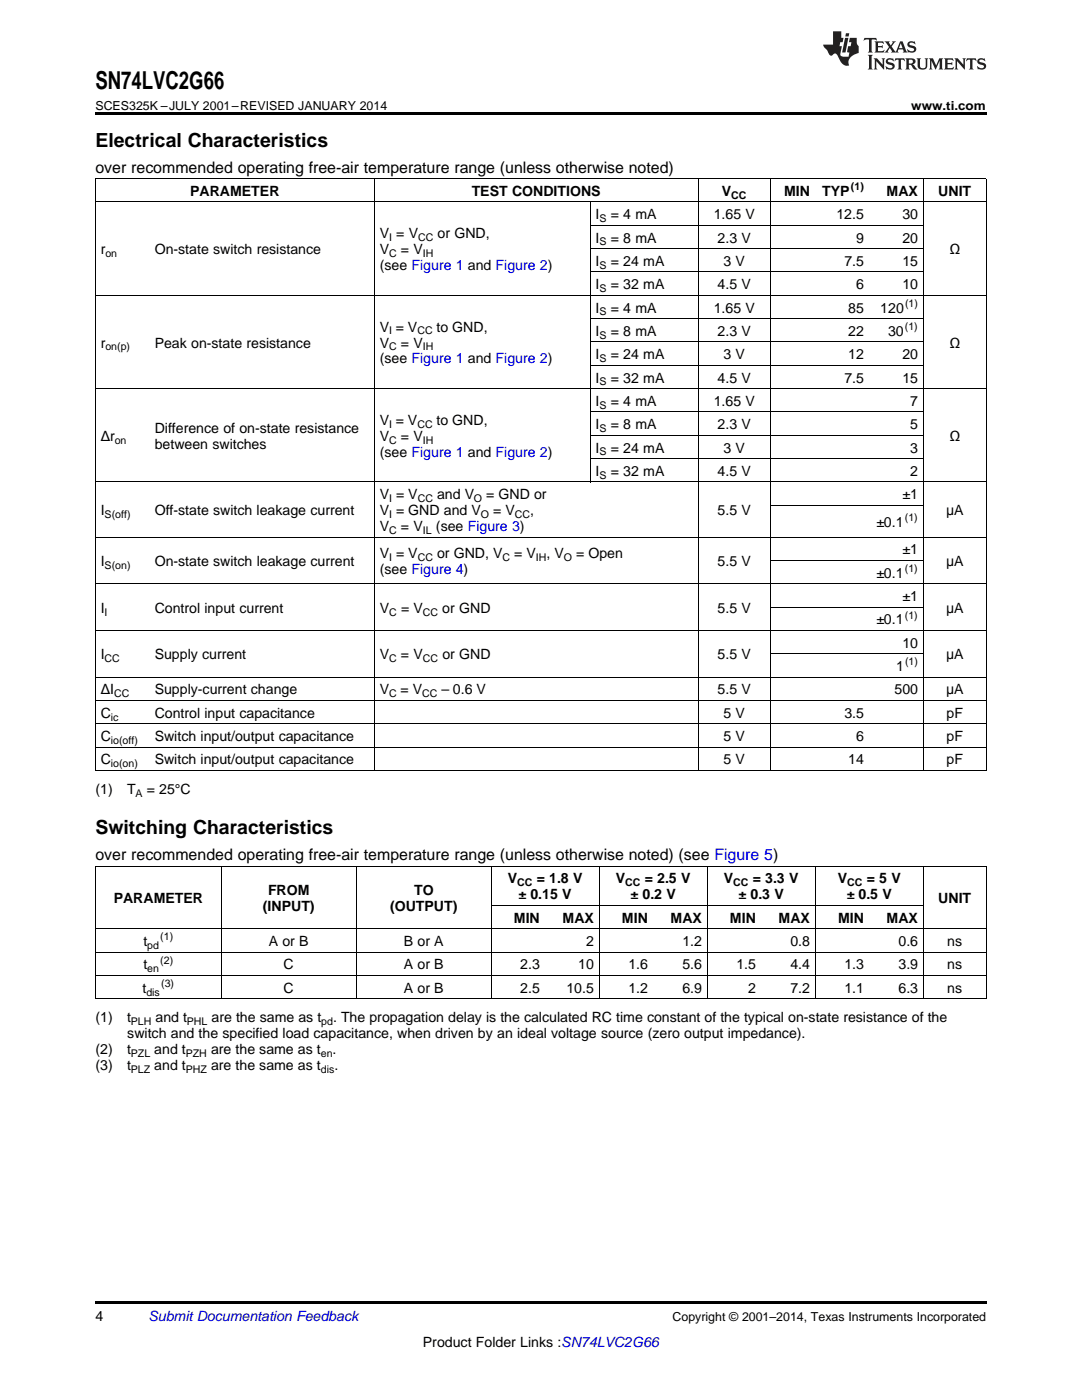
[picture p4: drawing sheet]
<svg xmlns="http://www.w3.org/2000/svg" width="216mm" height="279mm" viewBox="0 0 216 279" stroke-linecap="round" stroke-linejoin="round" font-family="sans-serif">
<defs><g id="words">
<text font-size="4.9" x="19" y="17.8">SN74LVC2G66</text>
<g font-size="3.9">
<text x="19" y="29.3">Electrical Characteristics</text>
<text x="19" y="166.5">Switching Characteristics</text>
</g>
<g font-size="3.2">
<text x="19" y="34.4">over recommended operating free-air temperature range (unless otherwise noted)</text>
<text x="19" y="171.7">over recommended operating free-air temperature range (unless otherwise noted) (see Figure 5)</text>
</g>
<g font-size="2.8">
<text x="37.9" y="39.1">PARAMETER</text>
<text x="94.1" y="39.1">TEST CONDITIONS</text>
<text x="144" y="39.1">V</text>
<text x="156.5" y="39.1">MIN</text>
<text x="164.1" y="39.1">TYP</text>
<text x="176.9" y="39.1">MAX</text>
<text x="187.2" y="39.1">UNIT</text>
<text x="75.8" y="47.6">V = V</text>
<text x="87.3" y="47.6">or GND,</text>
<text x="118.9" y="43.7">I</text>
<text x="121.9" y="43.7">= 4 mA</text>
<text x="142.4" y="43.7">1.65 V</text>
<text x="166.9" y="43.7">12.5</text>
<text x="180.1" y="43.7">30</text>
<text x="20.1" y="50.7">r</text>
<text x="30.9" y="50.7">On-state switch resistance</text>
<text x="75.8" y="50.7">V</text>
<text x="75.8" y="53.9">(see Figure 1 and Figure 2)</text>
<text x="80" y="50.7">= V</text>
<text x="118.9" y="48.4">I</text>
<text x="118.9" y="53.1">I</text>
<text x="121.9" y="48.4">= 8 mA</text>
<text x="121.9" y="53.1">= 24 mA</text>
<text x="143.2" y="48.4">2.3 V</text>
<text x="144.4" y="53.1">3 V</text>
<text x="168.5" y="53.1">7.5</text>
<text x="170.8" y="48.4">9</text>
<text x="180.1" y="48.4">20</text>
<text x="180.1" y="53.1">15</text>
<text x="189.4" y="50.7">Ω</text>
<text x="118.9" y="57.7">I</text>
<text x="121.9" y="57.7">= 32 mA</text>
<text x="143.2" y="57.7">4.5 V</text>
<text x="170.8" y="57.7">6</text>
<text x="180.1" y="57.7">10</text>
<text x="118.9" y="62.4">I</text>
<text x="121.9" y="62.4">= 4 mA</text>
<text x="142.4" y="62.4">1.65 V</text>
<text x="169.3" y="62.4">85</text>
<text x="175.6" y="62.4">120</text>
<text x="20.1" y="69.4">r</text>
<text x="30.9" y="69.4">Peak on-state resistance</text>
<text x="75.8" y="66.2">V = V</text>
<text x="75.8" y="69.4">V</text>
<text x="80" y="69.4">= V</text>
<text x="87.1" y="66.2">to GND,</text>
<text x="118.9" y="67">I</text>
<text x="118.9" y="71.7">I</text>
<text x="121.9" y="67">= 8 mA</text>
<text x="121.9" y="71.7">= 24 mA</text>
<text x="143.2" y="67">2.3 V</text>
<text x="144.4" y="71.7">3 V</text>
<text x="169.3" y="67">22</text>
<text x="169.3" y="71.7">12</text>
<text x="177.2" y="67">30</text>
<text x="180.1" y="71.7">20</text>
<text x="189.4" y="69.4">Ω</text>
<text x="75.8" y="72.5">(see Figure 1 and Figure 2)</text>
<text x="118.9" y="76.3">I</text>
<text x="121.9" y="76.3">= 32 mA</text>
<text x="143.2" y="76.3">4.5 V</text>
<text x="168.5" y="76.3">7.5</text>
<text x="180.1" y="76.3">15</text>
<text x="118.9" y="81">I</text>
<text x="121.9" y="81">= 4 mA</text>
<text x="142.4" y="81">1.65 V</text>
<text x="181.6" y="81">7</text>
<text x="20.1" y="88">Δr</text>
<text x="30.9" y="86.4">Difference of on-state resistance</text>
<text x="30.9" y="89.6">between switches</text>
<text x="75.8" y="84.8">V = V</text>
<text x="75.8" y="88">V</text>
<text x="80" y="88">= V</text>
<text x="87.1" y="84.8">to GND,</text>
<text x="118.9" y="85.7">I</text>
<text x="121.9" y="85.7">= 8 mA</text>
<text x="143.2" y="85.7">2.3 V</text>
<text x="181.6" y="85.7">5</text>
<text x="189.4" y="88">Ω</text>
<text x="75.8" y="91.2">(see Figure 1 and Figure 2)</text>
<text x="118.9" y="90.3">I</text>
<text x="118.9" y="95">I</text>
<text x="121.9" y="90.3">= 24 mA</text>
<text x="121.9" y="95">= 32 mA</text>
<text x="143.2" y="95">4.5 V</text>
<text x="144.4" y="90.3">3 V</text>
<text x="181.6" y="90.3">3</text>
<text x="181.6" y="95">2</text>
<text x="75.8" y="99.6">V = V</text>
<text x="87.2" y="99.6">and V</text>
<text x="97" y="99.6">= GND or</text>
<text x="180.1" y="99.6">±1</text>
<text x="20.1" y="102.8">I</text>
<text x="30.9" y="102.8">Off-state switch leakage current</text>
<text x="75.8" y="102.8">V = GND and V</text>
<text x="75.8" y="106">V</text>
<text x="80" y="106">= V</text>
<text x="87" y="106">(see Figure 3)</text>
<text x="98.4" y="102.8">= V</text>
<text x="105.8" y="102.8">,</text>
<text x="143.2" y="102.8">5.5 V</text>
<text x="174.9" y="105.1">±0.1</text>
<text x="188.8" y="102.8">μA</text>
<text x="20.1" y="113">I</text>
<text x="30.9" y="113">On-state switch leakage current</text>
<text x="75.8" y="111.4">V = V</text>
<text x="87.2" y="111.4">or GND, V</text>
<text x="102.6" y="111.4">= V</text>
<text x="109" y="111.4">, V</text>
<text x="115" y="111.4">= Open</text>
<text x="143.2" y="113">5.5 V</text>
<text x="180.1" y="110.6">±1</text>
<text x="188.8" y="113">μA</text>
<text x="75.8" y="114.5">(see Figure 4)</text>
<text x="174.9" y="115.3">±0.1</text>
<text x="180.1" y="119.9">±1</text>
<text x="20.1" y="122.3">I</text>
<text x="30.9" y="122.3">Control input current</text>
<text x="75.8" y="122.3">V</text>
<text x="80" y="122.3">= V</text>
<text x="88.3" y="122.3">or GND</text>
<text x="143.2" y="122.3">5.5 V</text>
<text x="174.9" y="124.6">±0.1</text>
<text x="188.8" y="122.3">μA</text>
<text x="20.1" y="131.6">I</text>
<text x="30.9" y="131.6">Supply current</text>
<text x="75.8" y="131.6">V</text>
<text x="80" y="131.6">= V</text>
<text x="88.3" y="131.6">or GND</text>
<text x="143.2" y="131.6">5.5 V</text>
<text x="180.1" y="129.3">10</text>
<text x="188.8" y="131.6">μA</text>
<text x="178.8" y="133.9">1</text>
<text x="20.1" y="138.6">ΔI</text>
<text x="20.1" y="143.2">C</text>
<text x="30.9" y="138.6">Supply-current change</text>
<text x="30.9" y="143.2">Control input capacitance</text>
<text x="75.8" y="138.6">V</text>
<text x="79.9" y="138.6">= V</text>
<text x="88.1" y="138.6">– 0.6 V</text>
<text x="143.2" y="138.6">5.5 V</text>
<text x="144.4" y="143.2">5 V</text>
<text x="168.5" y="143.2">3.5</text>
<text x="178.5" y="138.6">500</text>
<text x="188.8" y="138.6">μA</text>
<text x="188.9" y="143.2">pF</text>
<text x="20.1" y="147.9">C</text>
<text x="30.9" y="147.9">Switch input/output capacitance</text>
<text x="144.4" y="147.9">5 V</text>
<text x="170.8" y="147.9">6</text>
<text x="188.9" y="147.9">pF</text>
<text x="20.1" y="152.5">C</text>
<text x="30.9" y="152.5">Switch input/output capacitance</text>
<text x="144.4" y="152.5">5 V</text>
<text x="169.3" y="152.5">14</text>
<text x="188.9" y="152.5">pF</text>
<text x="19" y="158.4">(1)</text>
<text x="25.4" y="158.4">T</text>
<text x="29.3" y="158.4">= 25°C</text>
<text x="53.5" y="178.6">FROM</text>
<text x="82.6" y="178.6">TO</text>
<text x="101.3" y="176.3">V</text>
<text x="103.5" y="179.5">± 0.15 V</text>
<text x="107.1" y="176.3">= 1.8 V</text>
<text x="122.9" y="176.3">V</text>
<text x="125.8" y="179.5">± 0.2 V</text>
<text x="128.6" y="176.3">= 2.5 V</text>
<text x="144.4" y="176.3">V</text>
<text x="147.4" y="179.5">± 0.3 V</text>
<text x="150.2" y="176.3">= 3.3 V</text>
<text x="167.2" y="176.3">V</text>
<text x="168.9" y="179.5">± 0.5 V</text>
<text x="173" y="176.3">= 5 V</text>
<text x="22.7" y="180.2">PARAMETER</text>
<text x="52.5" y="181.8">(INPUT)</text>
<text x="77.8" y="181.8">(OUTPUT)</text>
<text x="102.6" y="184.1">MIN</text>
<text x="112.3" y="184.1">MAX</text>
<text x="124.1" y="184.1">MIN</text>
<text x="133.8" y="184.1">MAX</text>
<text x="145.7" y="184.1">MIN</text>
<text x="155.4" y="184.1">MAX</text>
<text x="167.2" y="184.1">MIN</text>
<text x="176.9" y="184.1">MAX</text>
<text x="187.2" y="180.2">UNIT</text>
<text x="28.6" y="188.8">t</text>
<text x="53.6" y="188.8">A or B</text>
<text x="80.6" y="188.8">B or A</text>
<text x="116.9" y="188.8">2</text>
<text x="136.2" y="188.8">1.2</text>
<text x="157.7" y="188.8">0.8</text>
<text x="179.3" y="188.8">0.6</text>
<text x="189" y="188.8">ns</text>
<text x="28.6" y="193.5">t</text>
<text x="56.6" y="193.5">C</text>
<text x="80.6" y="193.5">A or B</text>
<text x="103.8" y="193.5">2.3</text>
<text x="115.4" y="193.5">10</text>
<text x="125.4" y="193.5">1.6</text>
<text x="136.2" y="193.5">5.6</text>
<text x="146.9" y="193.5">1.5</text>
<text x="157.7" y="193.5">4.4</text>
<text x="168.5" y="193.5">1.3</text>
<text x="179.3" y="193.5">3.9</text>
<text x="189" y="193.5">ns</text>
<text x="19" y="204">(1)</text>
<text x="25.4" y="204">t</text>
<text x="28.4" y="198.1">t</text>
<text x="31" y="204">and t</text>
<text x="42.2" y="204">are the same as t</text>
<text x="56.6" y="198.1">C</text>
<text x="66.4" y="204">. The propagation delay is the calculated RC time constant of the typical on-state resistance of the</text>
<text x="80.6" y="198.1">A or B</text>
<text x="103.8" y="198.1">2.5</text>
<text x="113" y="198.1">10.5</text>
<text x="125.4" y="198.1">1.2</text>
<text x="136.2" y="198.1">6.9</text>
<text x="149.3" y="198.1">2</text>
<text x="157.7" y="198.1">7.2</text>
<text x="168.5" y="198.1">1.1</text>
<text x="179.3" y="198.1">6.3</text>
<text x="189" y="198.1">ns</text>
<text x="25.4" y="207.2">switch and the specified load capacitance, when driven by an ideal voltage source (zero output impedance).</text>
<text x="19" y="210.3">(2)</text>
<text x="19" y="213.5">(3)</text>
<text x="25.4" y="210.3">t</text>
<text x="25.4" y="213.5">t</text>
<text x="30.8" y="210.3">and t</text>
<text x="30.8" y="213.5">and t</text>
<text x="42.1" y="210.3">are the same as t</text>
<text x="42.1" y="213.5">are the same as t</text>
<text x="66.4" y="210.3">.</text>
<text x="66.7" y="213.5">.</text>
<text x="19" y="263.6">4</text>
<text x="84.4" y="268.9">Product Folder Links :SN74LVC2G66</text>
</g>
<text font-size="2.8" fill="#0000c8" x="29.6" y="263.6">Submit Documentation Feedback</text>
<g font-size="2.5">
<text x="19" y="21.9">SCES325K –JULY 2001–REVISED JANUARY 2014</text>
<text x="181.8" y="21.9">www.ti.com</text>
<text x="134.2" y="263.6">Copyright © 2001–2014, Texas Instruments Incorporated</text>
</g>
<g font-size="2.1">
<text x="145.9" y="39.7">CC</text>
<text x="169.8" y="38">(1)</text>
<text x="119.6" y="44.3">S</text>
<text x="21" y="51.3">on</text>
<text x="77.6" y="48.1">I</text>
<text x="77.6" y="51.3">C</text>
<text x="83.4" y="48.1">CC</text>
<text x="84.4" y="51.3">IH</text>
<text x="119.6" y="49">S</text>
<text x="119.6" y="53.6">S</text>
<text x="119.6" y="58.3">S</text>
<text x="119.6" y="62.9">S</text>
<text x="180.6" y="65.9">(1)</text>
<text x="180.6" y="61.2">(1)</text>
<text x="21" y="69.9">on(p)</text>
<text x="77.6" y="66.7">I</text>
<text x="77.6" y="69.9">C</text>
<text x="83.3" y="66.7">CC</text>
<text x="84.4" y="69.9">IH</text>
<text x="119.6" y="67.6">S</text>
<text x="119.6" y="72.2">S</text>
<text x="119.6" y="76.9">S</text>
<text x="119.6" y="81.6">S</text>
<text x="22.9" y="88.5">on</text>
<text x="77.6" y="85.4">I</text>
<text x="77.6" y="88.5">C</text>
<text x="83.3" y="85.4">CC</text>
<text x="84.4" y="88.5">IH</text>
<text x="119.6" y="86.2">S</text>
<text x="119.6" y="90.9">S</text>
<text x="119.6" y="95.5">S</text>
<text x="77.6" y="100.2">I</text>
<text x="83.4" y="100.2">CC</text>
<text x="94.6" y="100.2">O</text>
<text x="20.9" y="103.4">S(off)</text>
<text x="77.6" y="103.4">I</text>
<text x="77.6" y="106.5">C</text>
<text x="84.4" y="106.5">IL</text>
<text x="96" y="103.4">O</text>
<text x="102.7" y="103.4">CC</text>
<text x="180.6" y="104">(1)</text>
<text x="20.9" y="113.5">S(on)</text>
<text x="77.6" y="111.9">I</text>
<text x="83.4" y="111.9">CC</text>
<text x="100.3" y="111.9">C</text>
<text x="106.9" y="111.9">IH</text>
<text x="112.5" y="111.9">O</text>
<text x="180.6" y="114.2">(1)</text>
<text x="20.9" y="122.8">I</text>
<text x="77.6" y="122.8">C</text>
<text x="84.4" y="122.8">CC</text>
<text x="180.6" y="123.5">(1)</text>
<text x="20.9" y="132.2">CC</text>
<text x="77.6" y="132.2">C</text>
<text x="84.4" y="132.2">CC</text>
<text x="180.6" y="132.8">(1)</text>
<text x="22.1" y="143.8">ic</text>
<text x="22.8" y="139.1">CC</text>
<text x="77.6" y="139.1">C</text>
<text x="84.2" y="139.1">CC</text>
<text x="22.1" y="148.4">io(off)</text>
<text x="22.1" y="153.1">io(on)</text>
<text x="27" y="159">A</text>
<text x="103.2" y="176.9">CC</text>
<text x="124.7" y="176.9">CC</text>
<text x="146.3" y="176.9">CC</text>
<text x="169.1" y="176.9">CC</text>
<text x="29.4" y="189.4">pd</text>
<text x="32" y="187.7">(1)</text>
<text x="29.4" y="194">en</text>
<text x="32" y="192.3">(2)</text>
<text x="32.2" y="197">(3)</text>
<text x="29.2" y="198.7">dis</text>
<text x="26.1" y="204.5">PLH</text>
<text x="37.3" y="204.5">PHL</text>
<text x="64.1" y="204.5">pd</text>
<text x="26.1" y="210.9">PZL</text>
<text x="26.1" y="214.1">PLZ</text>
<text x="37.1" y="210.9">PZH</text>
<text x="37.1" y="214.1">PHZ</text>
<text x="64" y="210.9">en</text>
<text x="64" y="214.1">dis</text>
</g>
</g></defs>
<path d="M19 22.5h177.8v.5h-177.8zM19 259.7h177.8v.5h-177.8z" fill="#000"/>
<g fill="none" stroke="#000" stroke-width=".2">
<path d="M19 35.6h177.8M19.1 35.7v118.1M74.7 35.7v118.1M139.3 35.7v118.1M153.7 35.7v118.1M184.2 35.7v118.1M196.8 35.7v118.1M19 58.9h177.8M19 40.3h177.8M117.7 40.4v55.8M117.8 54.3h66.5M117.8 49.6h66.5"/>
<path d="M117.8 45h66.5M19 77.6h177.8M117.8 72.9h66.5M117.8 68.2h66.5M117.8 63.6h66.5M19 96.2h177.8M117.8 91.5h66.5M117.8 86.9h66.5M117.8 82.2h66.5M19 116.5h177.8M19 107.2h177.8M153.7 111.8h30.6"/>
<path d="M153.7 100.8h30.6M19 139.8h177.8M19 135.1h177.8M19 125.8h177.8M153.7 130.5h30.6M153.7 121.2h30.6M19 153.8h177.8M19 149.1h177.8M19 144.4h177.8M19 172.9h177.8M19.1 172.9v26.5M44.1 172.9v26.5"/>
<path d="M71.1 172.9v26.5M98 172.9v26.5M119.5 172.9v26.5M141.1 172.9v26.5M162.6 172.9v26.5M184.2 172.9v26.5M196.8 172.9v26.5M19 199.3h177.8M19 194.7h177.8M19 190h177.8M19 185.4h177.8M98 180.7h86.2"/>
</g>
<g fill="#231f20">
<path d="M172.5 7.6l-.1 .5 .4-.2h.6v.1v2.1l-.2 .4h.9l-.2-.4v-2.1l.1-.1h.5l.5 .2-.2-.5zM174.5 8.3l.2 .3v1.5l-.2 .4h1.8l.2-.6a1.04 1.04 0 0 1-1.3 .2v-.7h.6l.3 .2v-.6l-.3 .2h-.6v-.6l.8-.1 .4 .3-.2-.5zM176.5 8.3l.9 1.1-.9 1.1h.8l-.2-.2 .4-.7 .5 .7-.2 .2h1.5l-.2-.2 .2-.4h.9l.1 .4-.2 .2h1l-.3-.3-.7-1.9h-.5l-.9 2-.8-1 .9-1h-.8l.1 .3-.4 .5-.3-.6 .1-.2zM179.7 8.6l.4 1h-.7zM181.3 8.4a.63 .63 0 0 0-.2 .7 .63 .63 0 0 0 .6 .4l.6 .2 .1 .2a.75 .75 0 0 1-.7 .4 .75 .75 0 0 1-.6-.5l.1 .7 .1-.1a1.11 1.11 0 0 0 1.5-.6 1.13 1.13 0 0 0-1.2-.8l-.1-.4a1.04 1.04 0 0 1 1.2 .2l-.2-.5-.2 .1-.4-.2zM173.2 10.9l.2 .4v2.2l-.2 .4h1l-.3-.4v-2.2l.3-.4zM174.3 11.6l.3 .4v1.5l-.3 .4h.8l-.2-.4v-1.3l1.5 1.7v-1.9l.2-.4h-.7l.2 .4v.9l-1.1-1.3zM177 11.8a.62 .62 0 0 0-.2 .7 .62 .62 0 0 0 .6 .4l.6 .1 .1 .3a.76 .76 0 0 1-.7 .3 .76 .76 0 0 1-.7-.4l.2 .7 .1-.1a1.11 1.11 0 0 0 1.5-.6 1.13 1.13 0 0 0-1.2-.8l-.1-.4a1.04 1.04 0 0 1 1.2 .2l-.2-.6-.2 .1-.5-.1zM178.7 11.6l-.2 .6a.61 .61 0 0 1 .8-.3v1.6l-.2 .4h.9l-.2-.4v-1.6a.63 .63 0 0 1 .7 .3l-.1-.6zM180.6 11.6l.3 .4v1.5l-.3 .4h1l-.2-.2-.1-.8 .6 .2a.76 .76 0 0 0 1.2 .7l-1-1a.58 .58 0 0 0 .6-.5 .58 .58 0 0 0-.5-.6zM181.4 11.9h.1a.45 .45 0 0 1 .5 .1 .45 .45 0 0 1 .1 .5l-.8 .2zM182.9 11.6l.2 .2a2.17 2.17 0 0 0 .3 1.9 .99 .99 0 0 0 1.6-.6v-1.1l.2-.4h-.7l.2 .2a1.92 1.92 0 0 1-.2 1.8 .6 .6 0 0 1-.9-.5v-1.1l.2-.4zM185.4 11.6l.2 .4v1.5l-.2 .4h.7l-.2-.4v-1.4l.8 1.8 .8-1.8v1.4l-.2 .4h.9l-.2-.4v-1.5l.2-.4h-.8l-.6 1.5-.6-1.5zM188.4 11.6l.2 .4v1.5l-.2 .4h1.8l.1-.6a1.04 1.04 0 0 1-1.2 .1v-.6h.5l.4 .2v-.6l-.4 .2h-.5v-.7h.8l.3 .3-.1-.6zM190.5 11.6l.2 .4v1.5l-.2 .4h.7l-.2-.4v-1.3l1.5 1.7v-1.9l.2-.4h-.7l.2 .4v.9l-1.1-1.3zM192.9 11.6l-.1 .6a.61 .61 0 0 1 .7-.3l.1 1.6-.3 .4h1l-.3-.4 .1-1.6a.63 .63 0 0 1 .7 .3l-.1-.6zM195.2 11.8a.62 .62 0 0 0-.2 .7 .62 .62 0 0 0 .6 .4l.6 .1 .1 .3a.76 .76 0 0 1-.7 .3 .76 .76 0 0 1-.6-.4l.1 .7 .1-.1a1.11 1.11 0 0 0 1.6-.6 1.13 1.13 0 0 0-1.3-.8l-.1-.4a1.04 1.04 0 0 1 1.2 .2l-.1-.6-.2 .1-.5-.1z"/>
<path d="M166.2 6.3v2.6h-1.9v.4l.8 .9a.91 .91 0 0 0 1 .8 .56 .56 0 0 1 .5-.3 .56 .56 0 0 1 .5 .3l.4 .8a1.53 1.53 0 0 0 1.9 1.2 1.54 1.54 0 0 1 1-2.1l.9-.3v-1.4a1.52 1.52 0 0 1-.4-1.6h-1.3l-.2 .8h.5l-.2 .8h-.5l-.1 1v.2l.4 .1-.2 .8a1.93 1.93 0 0 1-1.6-.3l.3-1.8h-.5l.2-.8h.4l.2-.8h-.4v-1.3zM168.6 7.6l-.6 2.9h.7l.6-2.9zM168.8 6.6l-.1 .7h.6l.2-.7z"/>
</g>
<use href="#words"/>
</svg>
